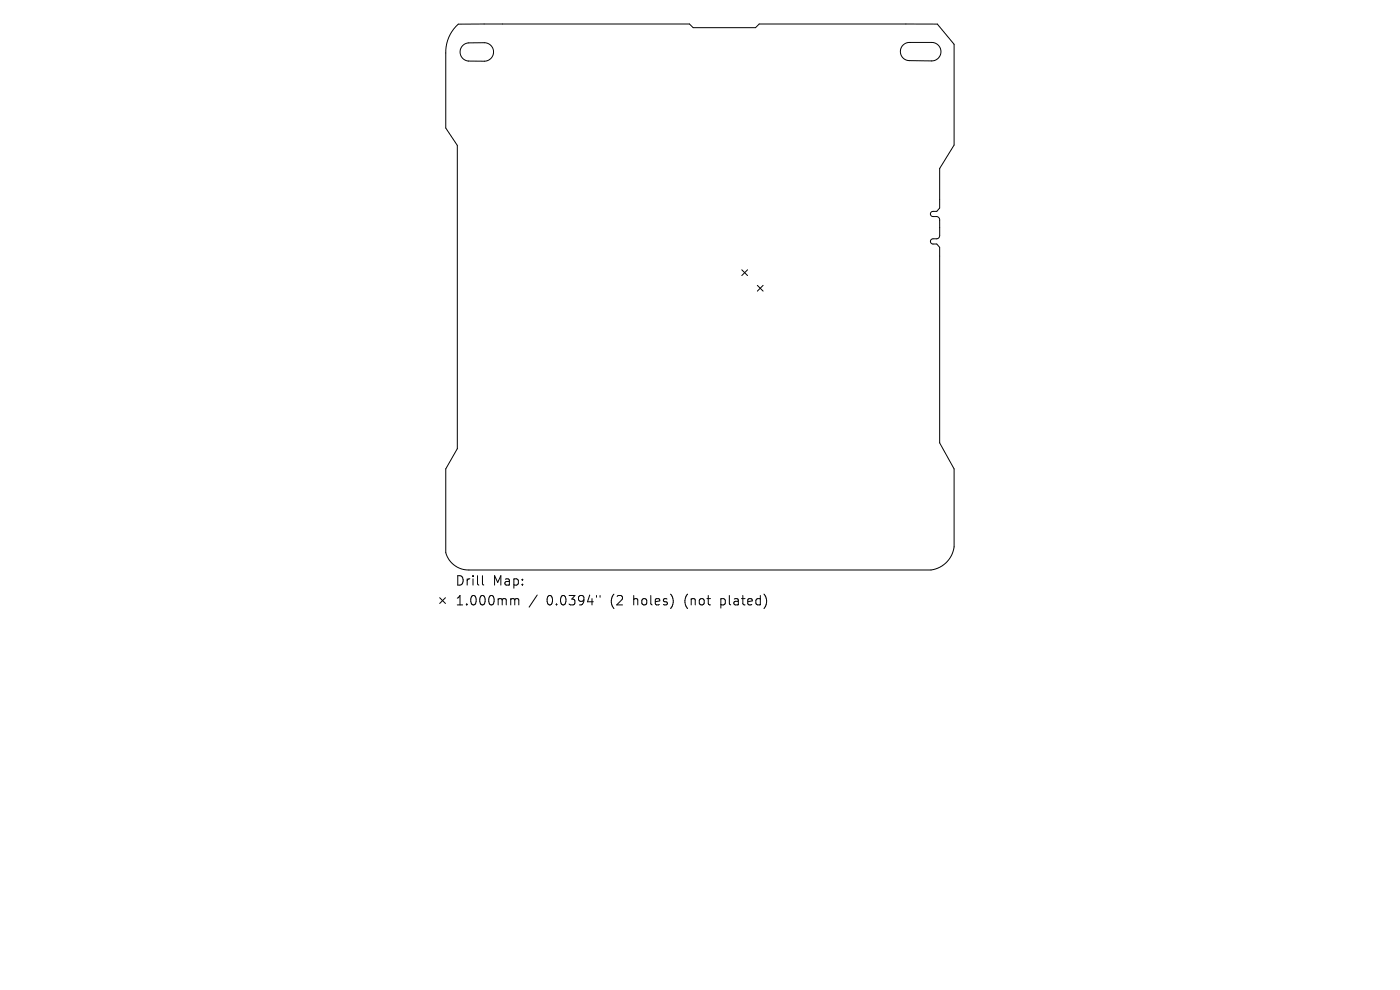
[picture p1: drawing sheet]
<svg xmlns="http://www.w3.org/2000/svg" width="297mm" height="210mm" viewBox="0 0 297 210" stroke-linecap="round" stroke-linejoin="round" font-family="sans-serif">
<defs><g id="words">
<g font-size="2.8">
<text x="96.5" y="124.5">Drill</text>
<text x="104.5" y="124.5">Map:</text>
<text x="96.5" y="128.7">1.000mm</text>
<text x="116" y="128.7">0.0394&quot;</text>
<text x="129.7" y="128.7">(2</text>
<text x="134.6" y="128.7">holes)</text>
<text x="145.7" y="128.7">(not</text>
<text x="153.5" y="128.7">plated)</text>
</g>
</g></defs>
<g fill="none" stroke="#000" stroke-width=".21">
<path d="M96.7 5.6l.5-.5h49.1l.8 .8h13.2l.8-.8h37.8l3.5 4.3v21.4l-3.1 4.9v8.4l-.6 .7-1 .1-.3 .4 .3 .6h1a.7 .7 0 0 1 .6 .8l.1 3.2a.7 .7 0 0 1-.7 .8h-1l-.3 .5 .3 .5 1 .1 .6 .7v41.5l3.1 5.5v16.5a5.7 5.7 0 0 1-4.9 4.9h-98a5 5 0 0 1-4.9-3.7v-17.7l2.4-4.3v-64.4l-2.4-3.6v-16a8 8 0 0 1 2.1-5.6zM98.2 9.6l1.1-.5h3.4a1.96 1.96 0 0 1 2 1.9 1.96 1.96 0 0 1-2 2h-3.3a1.93 1.93 0 0 1-1.7-1.3 1.93 1.93 0 0 1 .5-2.1zM191.6 9.5l.6-.3 .6-.2h4.9a1.96 1.96 0 0 1 1.9 2 1.96 1.96 0 0 1-1.9 1.9h-4.8a1.93 1.93 0 0 1-1.8-1.3 1.93 1.93 0 0 1 .5-2.1zM157.4 57.2l1.2 1.3M158.6 57.2l-1.2 1.3M160.7 60.5l1.2 1.3M161.9 60.5l-1.2 1.3M93.3 126.8l1.2 1.2M94.5 126.8l-1.2 1.2M102.3 122.1v1.7l.3 .3M108.6 127l.5 .1 .1 .2M109.2 127.3l.3-.3 .5 .1 .1 1.2"/>
<path d="M109.2 127.3v1M114 126.2l-1.7 2.6M126.5 126.3v.4M127.3 126.3v.4"/>
</g>
<use href="#words"/>
</svg>
